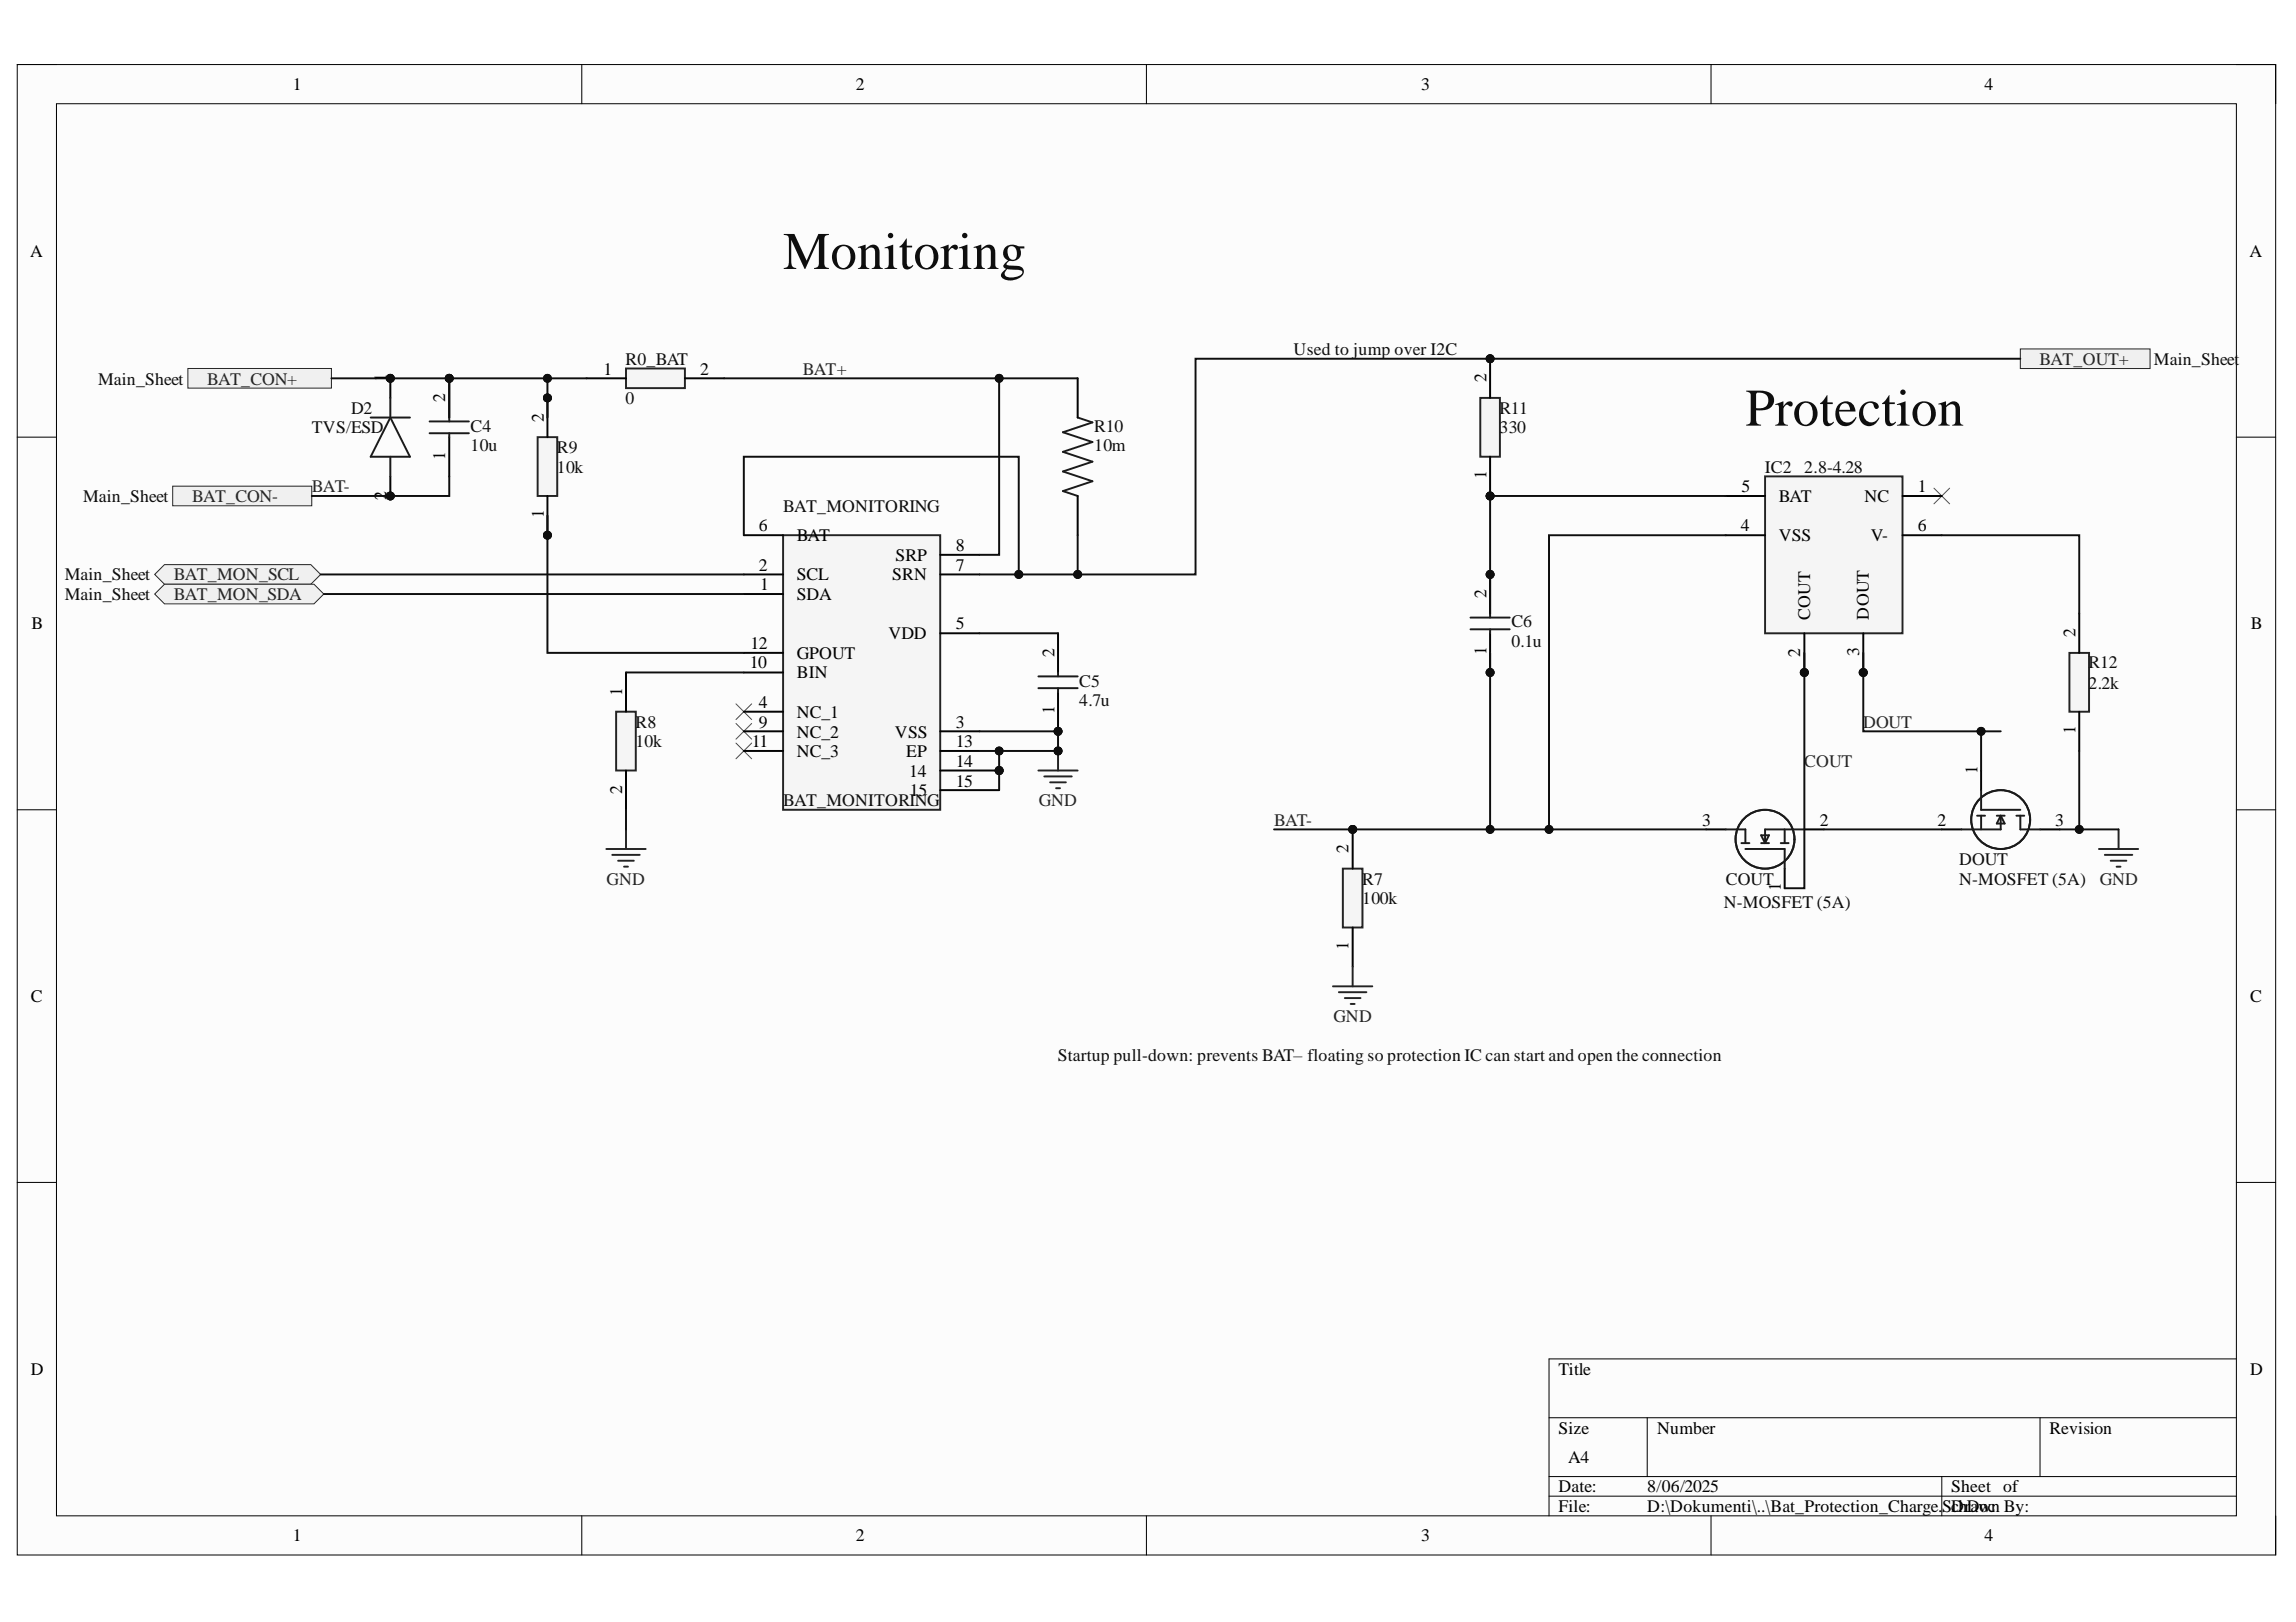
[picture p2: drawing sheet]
<svg xmlns="http://www.w3.org/2000/svg" width="297mm" height="210mm" viewBox="0 0 297 210" stroke-linecap="round" stroke-linejoin="round" font-family="sans-serif">
<defs><g id="words">
<g font-size="6.8" fill="#0e0e0e">
<text x="101.3" y="34.8">Monitoring</text>
<text x="225.8" y="55.1">Protection</text>
</g>
<g font-size="2.3">
<text x="37.9" y="11.7">1</text>
<text x="110.7" y="11.7">2</text>
<text x="183.9" y="11.7">3</text>
<text x="256.8" y="11.7">4</text>
<text x="3.9" y="33.3">A</text>
<text x="291" y="33.3">A</text>
<text x="50" y="49.4" transform="rotate(-90 50 49.4)">1</text>
<text x="57.6" y="52" transform="rotate(-90 57.6 52)">2</text>
<text x="78.1" y="48.5">1</text>
<text x="90.6" y="48.5">2</text>
<text x="192.3" y="49.4" transform="rotate(-90 192.3 49.4)">2</text>
<text x="57.6" y="59.5" transform="rotate(-90 57.6 59.5)">1</text>
<text x="70.4" y="54.6" transform="rotate(-90 70.4 54.6)">2</text>
<text x="50" y="64.7" transform="rotate(-90 50 64.7)">2</text>
<text x="192.3" y="62" transform="rotate(-90 192.3 62)">1</text>
<text x="225.3" y="63.7">5</text>
<text x="230.1" y="65">BAT</text>
<text x="241.2" y="65">NC</text>
<text x="248.1" y="63.7">1</text>
<text x="70.4" y="67.1" transform="rotate(-90 70.4 67.1)">1</text>
<text x="98.2" y="68.8">6</text>
<text x="103.1" y="70">BAT</text>
<text x="123.6" y="71.3">8</text>
<text x="225.2" y="68.8">4</text>
<text x="230.1" y="70">VSS</text>
<text x="242" y="70">V-</text>
<text x="248.1" y="68.8">6</text>
<text x="98.2" y="73.8">2</text>
<text x="98.4" y="76.4">1</text>
<text x="103.1" y="77.6">SDA</text>
<text x="103.1" y="75.1">SCL</text>
<text x="115.4" y="75.1">SRN</text>
<text x="115.9" y="72.6">SRP</text>
<text x="123.6" y="73.8">7</text>
<text x="192.3" y="77.4" transform="rotate(-90 192.3 77.4)">2</text>
<text x="4.1" y="81.4">B</text>
<text x="97.1" y="84">12</text>
<text x="114.9" y="82.7">VDD</text>
<text x="123.6" y="81.4">5</text>
<text x="234.2" y="80.2" transform="rotate(-90 234.2 80.2)">COUT</text>
<text x="241.8" y="80.2" transform="rotate(-90 241.8 80.2)">DOUT</text>
<text x="268.5" y="82.5" transform="rotate(-90 268.5 82.5)">2</text>
<text x="291.2" y="81.4">B</text>
<text x="97" y="86.5">10</text>
<text x="103.1" y="87.8">BIN</text>
<text x="103.1" y="85.2">GPOUT</text>
<text x="136.4" y="85" transform="rotate(-90 136.4 85)">2</text>
<text x="192.3" y="84.8" transform="rotate(-90 192.3 84.8)">1</text>
<text x="232.9" y="85" transform="rotate(-90 232.9 85)">2</text>
<text x="240.5" y="84.9" transform="rotate(-90 240.5 84.9)">3</text>
<text x="80.5" y="90.1" transform="rotate(-90 80.5 90.1)">1</text>
<text x="98.2" y="91.7">4</text>
<text x="98.2" y="94.2">9</text>
<text x="103.1" y="92.9">NC_1</text>
<text x="103.1" y="95.5">NC_2</text>
<text x="115.8" y="95.5">VSS</text>
<text x="123.6" y="94.2">3</text>
<text x="136.4" y="92.4" transform="rotate(-90 136.4 92.4)">1</text>
<text x="268.5" y="95" transform="rotate(-90 268.5 95)">1</text>
<text x="97.3" y="96.7">11</text>
<text x="103.1" y="98">NC_3</text>
<text x="117.2" y="98">EP</text>
<text x="117.6" y="100.5">14</text>
<text x="123.6" y="96.7">13</text>
<text x="123.6" y="99.3">14</text>
<text x="123.6" y="101.8">15</text>
<text x="255.8" y="100.2" transform="rotate(-90 255.8 100.2)">1</text>
<text x="80.5" y="102.8" transform="rotate(-90 80.5 102.8)">2</text>
<text x="117.7" y="103.1">15</text>
<text x="220.2" y="106.9">3</text>
<text x="235.4" y="106.9">2</text>
<text x="250.7" y="106.9">2</text>
<text x="265.9" y="106.9">3</text>
<text x="174.5" y="110.3" transform="rotate(-90 174.5 110.3)">2</text>
<text x="230.4" y="115.3" transform="rotate(-90 230.4 115.3)">1</text>
<text x="174.5" y="122.9" transform="rotate(-90 174.5 122.9)">1</text>
<text x="4" y="129.7">C</text>
<text x="291.1" y="129.7">C</text>
<text x="4" y="177.9">D</text>
<text x="201.6" y="177.9">Title</text>
<text x="291.1" y="177.9">D</text>
<text x="201.6" y="185.5">Size</text>
<text x="214.4" y="185.5">Number</text>
<text x="265.1" y="185.5">Revision</text>
<text x="202.9" y="189.3">A4</text>
<text x="201.6" y="193.1">Date:</text>
<text x="201.6" y="195.7">File:</text>
<text x="213.1" y="193.1">8/06/2025</text>
<text x="213.1" y="195.7">D:\Dokumenti\..\Bat_Protection_Charge.</text>
<text x="251.2" y="195.7">ScDhrawn By:</text>
<text x="252.4" y="193.1">Sheet of</text>
<text x="254.5" y="195.7">Doc</text>
<text x="37.9" y="199.5">1</text>
<text x="110.7" y="199.5">2</text>
<text x="183.9" y="199.5">3</text>
<text x="256.8" y="199.5">4</text>
</g>
<g font-size="2.3" fill="#0e0e0e">
<text x="80.9" y="47.2">R0_BAT</text>
<text x="167.4" y="46">Used to jump over I2C</text>
<text x="278.7" y="47.2">Main_Sheet</text>
<text x="12.7" y="49.8">Main_Sheet</text>
<text x="45.4" y="53.6">D2</text>
<text x="80.9" y="52.3">0</text>
<text x="194" y="53.6">R11</text>
<text x="40.3" y="56.1">TVS/ESD</text>
<text x="60.9" y="55.8">C4</text>
<text x="60.9" y="58.4">10u</text>
<text x="72.1" y="58.6">R9</text>
<text x="141.6" y="55.8">R10</text>
<text x="141.6" y="58.4">10m</text>
<text x="194" y="56.1">330</text>
<text x="10.7" y="65">Main_Sheet</text>
<text x="72.1" y="61.2">10k</text>
<text x="228.3" y="61.2">IC2</text>
<text x="233.4" y="61.2">2.8-4.28</text>
<text x="101.3" y="66.2">BAT_MONITORING</text>
<text x="8.4" y="75.1">Main_Sheet</text>
<text x="8.4" y="77.6">Main_Sheet</text>
<text x="195.5" y="81.2">C6</text>
<text x="195.5" y="83.7">0.1u</text>
<text x="139.6" y="88.9">C5</text>
<text x="270.2" y="86.5">R12</text>
<text x="270.2" y="89.1">2.2k</text>
<text x="82.2" y="94.2">R8</text>
<text x="139.6" y="91.4">4.7u</text>
<text x="82.2" y="96.7">10k</text>
<text x="101.3" y="104.3">BAT_MONITORING</text>
<text x="253.5" y="111.9">DOUT</text>
<text x="176.2" y="114.5">R7</text>
<text x="176.2" y="117">100k</text>
<text x="223" y="117.5">N-MOSFET (5A)</text>
<text x="223.3" y="114.5">COUT</text>
<text x="253.5" y="114.5">N-MOSFET (5A)</text>
<text x="136.8" y="137.3">Startup pull-down: prevents BAT– floating so protection IC can start and open the connection</text>
</g>
<g font-size="2.3" fill="#262626">
<text x="263.9" y="47.2">BAT_OUT+</text>
<text x="26.8" y="49.8">BAT_CON+</text>
<text x="103.9" y="48.5">BAT+</text>
<text x="24.9" y="65">BAT_CON-</text>
<text x="40.3" y="63.7">BAT-</text>
<text x="22.5" y="75.1">BAT_MON_SCL</text>
<text x="22.5" y="77.6">BAT_MON_SDA</text>
<text x="241" y="94.2">DOUT</text>
<text x="233.4" y="99.3">COUT</text>
<text x="134.4" y="104.3">GND</text>
<text x="164.8" y="106.9">BAT-</text>
<text x="78.5" y="114.5">GND</text>
<text x="271.6" y="114.5">GND</text>
<text x="172.5" y="132.2">GND</text>
</g>
</g></defs>
<path d="M2.2 8.4h292.2v192.8h-292.2z" fill-rule="evenodd" fill="#fcfcfc"/>
<path d="M2.2 8.4h292.2v192.8h-292.2z" fill="none" stroke="#000" stroke-width=".13"/>
<path d="M7.3 13.4h282v182.8h-282z" fill-rule="evenodd" fill="#fcfcfc"/>
<g fill="none" stroke="#000" stroke-width=".13">
<path d="M2.2 8.3h5.1M7.3 13.4h282v182.8h-282zM75.3 8.3v5.1M148.3 8.3v5.1M221.4 8.4v5M289.3 8.4h5.1v5M2.2 56.6h5.1M289.3 56.6h5.1M2.2 104.8h5.1M289.3 104.8h5.1M2.2 153h5.1M289.3 153h5.1"/>
<path d="M289.3 175.9h-88.9v20.3M75.3 196.2v5M148.3 196.2v5M200.4 183.5h88.9M200.4 191.1h88.9M200.4 193.6h88.9M213.1 183.5v7.6M221.4 196.2v5M251.2 191.1v5.1M263.9 183.5v7.6M294.4 196.2v5"/>
</g>
<path d="M271.5 109.9h5.1M272.3 110.6h3.6M273.1 111.4h2M273.8 112.2h.5M274.1 107.3v2.6" fill="none" stroke="#262626" stroke-width=".25"/>
<path d="M21.3 73.1h18.9l1.3 1.2-1.3 1.3h-18.9l-1.3-1.3z" fill-rule="evenodd" fill="#f0f0f0"/>
<path d="M21.3 73.1h18.9l1.3 1.2-1.3 1.3h-18.9l-1.3-1.3z" fill="none" stroke="#262626" stroke-width=".13"/>
<path d="M20 76.9l1.3-1.3h19.3l1.3 1.3-1.3 1.2h-19.3z" fill-rule="evenodd" fill="#f0f0f0"/>
<path d="M20 76.9l1.3-1.3h19.3l1.3 1.3-1.3 1.2h-19.3z" fill="none" stroke="#262626" stroke-width=".13"/>
<path d="M24.3 47.7h18.6v2.5h-18.6z" fill-rule="evenodd" fill="#f0f0f0"/>
<path d="M24.3 47.7h18.6v2.5h-18.6z" fill="none" stroke="#262626" stroke-width=".13"/>
<path d="M134.3 99.7h5.1M136.9 97.2v2.5M135.1 100.5h3.6M135.9 101.2h2M136.6 102h.5" fill="none" stroke="#262626" stroke-width=".25"/>
<circle cx="136.9" cy="97.2" r=".51" fill="#0e0e0e"/>
<circle cx="136.9" cy="97.2" r=".51" fill="none" stroke="#0e0e0e" stroke-width=".13"/>
<path d="M250.2 63.2l2 2M252.2 63.2l-2 2M95.2 96.2l2 2M95.2 93.6l2 2.1M95.2 91.1l2 2M97.2 96.2l-2 2M97.2 93.6l-2 2.1M97.2 91.1l-2 2" fill="none" stroke="#4c4c4c" stroke-width=".13"/>
<path d="M78.4 109.9h5.1M79.2 110.6h3.6M80 111.4h2M80.7 112.2h.5M81 107.3v2.6" fill="none" stroke="#262626" stroke-width=".25"/>
<path d="M139.4 54l1.9 .7-3.8 1.2 3.8 1.3-3.8 1.3 3.8 1.2-3.8 1.3 3.8 1.3-3.8 1.3 1.9 .6" fill="none" stroke="#1c1c1c" stroke-width=".25"/>
<path d="M139.4 49v5M139.4 64.2v5.1" fill="none" stroke="#000" stroke-width=".25"/>
<circle cx="129.3" cy="99.7" r=".51" fill="#0e0e0e"/>
<circle cx="129.3" cy="99.7" r=".51" fill="none" stroke="#0e0e0e" stroke-width=".13"/>
<path d="M101.3 69.3h20.3v35.5h-20.3z" fill-rule="evenodd" fill="#f5f5f5"/>
<path d="M101.3 69.3h20.3v35.5h-20.3z" fill="none" stroke="#262626" stroke-width=".25"/>
<g fill="none" stroke="#000" stroke-width=".25">
<path d="M96.2 76.9h5.1M96.2 74.3h5.1M96.2 69.3h5.1M121.6 74.3h5.1M121.6 71.8h5.1M96.2 94.6h5.1M96.2 92.1h5.1M96.2 87h5.1M96.2 97.2h5.1M96.2 84.5h5.1M121.6 94.6h5.1M121.6 82h5.1"/>
<path d="M121.6 97.2h5.1M121.6 99.7h7.7"/>
</g>
<circle cx="129.3" cy="99.7" r=".51" fill="#0e0e0e"/>
<circle cx="129.3" cy="99.7" r=".51" fill="none" stroke="#0e0e0e" stroke-width=".13"/>
<path d="M121.6 102.3h7.7" fill="none" stroke="#000" stroke-width=".25"/>
<path d="M22.3 62.9h18v2.6h-18z" fill-rule="evenodd" fill="#f0f0f0"/>
<path d="M22.3 62.9h18v2.6h-18z" fill="none" stroke="#262626" stroke-width=".13"/>
<path d="M261.4 45.2h16.8v2.5h-16.8z" fill-rule="evenodd" fill="#f0f0f0"/>
<path d="M261.4 45.2h16.8v2.5h-16.8z" fill="none" stroke="#262626" stroke-width=".13"/>
<circle cx="50.5" cy="49" r=".51" fill="#0e0e0e"/>
<circle cx="50.5" cy="49" r=".51" fill="none" stroke="#0e0e0e" stroke-width=".13"/>
<circle cx="50.5" cy="64.2" r=".51" fill="#0e0e0e"/>
<circle cx="50.5" cy="64.2" r=".51" fill="none" stroke="#0e0e0e" stroke-width=".13"/>
<path d="M50.5 49v2.5" fill="none" stroke="#000" stroke-width=".25"/>
<circle cx="50.5" cy="49" r=".51" fill="#0e0e0e"/>
<circle cx="50.5" cy="49" r=".51" fill="none" stroke="#0e0e0e" stroke-width=".13"/>
<path d="M50.5 61.6v2.6" fill="none" stroke="#000" stroke-width=".25"/>
<circle cx="50.5" cy="64.2" r=".51" fill="#0e0e0e"/>
<circle cx="50.5" cy="64.2" r=".51" fill="none" stroke="#0e0e0e" stroke-width=".13"/>
<path d="M48 54h5M50.5 54l2.5 5.1h-5zM50.5 51.5v2.5M50.5 59.1v2.5" fill="none" stroke="#1c1c1c" stroke-width=".25"/>
<circle cx="58.1" cy="49" r=".51" fill="#0e0e0e"/>
<circle cx="58.1" cy="49" r=".51" fill="none" stroke="#0e0e0e" stroke-width=".13"/>
<path d="M58.1 49v5M58.1 56.6v5" fill="none" stroke="#000" stroke-width=".25"/>
<circle cx="58.1" cy="49" r=".51" fill="#0e0e0e"/>
<circle cx="58.1" cy="49" r=".51" fill="none" stroke="#0e0e0e" stroke-width=".13"/>
<path d="M55.6 56.1h5.1M55.6 54.5h5.1M58.1 54v.5M58.1 56.1v.5" fill="none" stroke="#1c1c1c" stroke-width=".25"/>
<circle cx="136.9" cy="94.6" r=".51" fill="#0e0e0e"/>
<circle cx="136.9" cy="94.6" r=".51" fill="none" stroke="#0e0e0e" stroke-width=".13"/>
<path d="M136.9 89.6v5" fill="none" stroke="#000" stroke-width=".25"/>
<circle cx="136.9" cy="94.6" r=".51" fill="#0e0e0e"/>
<circle cx="136.9" cy="94.6" r=".51" fill="none" stroke="#0e0e0e" stroke-width=".13"/>
<path d="M136.9 82v5" fill="none" stroke="#000" stroke-width=".25"/>
<path d="M134.3 89.1h5.1M134.3 87.5h5.1M136.9 87v.5M136.9 89.1v.5" fill="none" stroke="#1c1c1c" stroke-width=".25"/>
<circle cx="192.8" cy="87" r=".51" fill="#0e0e0e"/>
<circle cx="192.8" cy="87" r=".51" fill="none" stroke="#0e0e0e" stroke-width=".13"/>
<circle cx="192.8" cy="74.3" r=".51" fill="#0e0e0e"/>
<circle cx="192.8" cy="74.3" r=".51" fill="none" stroke="#0e0e0e" stroke-width=".13"/>
<path d="M192.8 82v5" fill="none" stroke="#000" stroke-width=".25"/>
<circle cx="192.8" cy="87" r=".51" fill="#0e0e0e"/>
<circle cx="192.8" cy="87" r=".51" fill="none" stroke="#0e0e0e" stroke-width=".13"/>
<path d="M192.8 74.3v5.1" fill="none" stroke="#000" stroke-width=".25"/>
<circle cx="192.8" cy="74.3" r=".51" fill="#0e0e0e"/>
<circle cx="192.8" cy="74.3" r=".51" fill="none" stroke="#0e0e0e" stroke-width=".13"/>
<path d="M190.2 79.9h5.1M192.8 79.4v.5M190.2 81.4h5.1M192.8 81.4v.6" fill="none" stroke="#1c1c1c" stroke-width=".25"/>
<path d="M81 47.7h7.6v2.5h-7.6z" fill-rule="evenodd" fill="#f5f5f5"/>
<path d="M81 47.7h7.6v2.5h-7.6z" fill="none" stroke="#262626" stroke-width=".25"/>
<path d="M75.9 49h5.1M88.6 49h5.1" fill="none" stroke="#000" stroke-width=".25"/>
<circle cx="70.8" cy="69.3" r=".51" fill="#0e0e0e"/>
<circle cx="70.8" cy="69.3" r=".51" fill="none" stroke="#0e0e0e" stroke-width=".13"/>
<circle cx="70.8" cy="51.5" r=".51" fill="#0e0e0e"/>
<circle cx="70.8" cy="51.5" r=".51" fill="none" stroke="#0e0e0e" stroke-width=".13"/>
<path d="M69.6 56.6h2.5v7.6h-2.5z" fill-rule="evenodd" fill="#f5f5f5"/>
<path d="M69.6 56.6h2.5v7.6h-2.5z" fill="none" stroke="#262626" stroke-width=".25"/>
<path d="M70.8 64.2v5.1" fill="none" stroke="#000" stroke-width=".25"/>
<circle cx="70.8" cy="69.3" r=".51" fill="#0e0e0e"/>
<circle cx="70.8" cy="69.3" r=".51" fill="none" stroke="#0e0e0e" stroke-width=".13"/>
<path d="M70.8 51.5v5.1" fill="none" stroke="#000" stroke-width=".25"/>
<circle cx="70.8" cy="51.5" r=".51" fill="#0e0e0e"/>
<circle cx="70.8" cy="51.5" r=".51" fill="none" stroke="#0e0e0e" stroke-width=".13"/>
<path d="M79.7 92.1h2.6v7.6h-2.6z" fill-rule="evenodd" fill="#f5f5f5"/>
<path d="M79.7 92.1h2.6v7.6h-2.6z" fill="none" stroke="#262626" stroke-width=".25"/>
<path d="M81 87v5.1M81 99.7v5.1" fill="none" stroke="#000" stroke-width=".25"/>
<circle cx="192.8" cy="64.2" r=".51" fill="#0e0e0e"/>
<circle cx="192.8" cy="64.2" r=".51" fill="none" stroke="#0e0e0e" stroke-width=".13"/>
<circle cx="192.8" cy="46.4" r=".51" fill="#0e0e0e"/>
<circle cx="192.8" cy="46.4" r=".51" fill="none" stroke="#0e0e0e" stroke-width=".13"/>
<path d="M191.5 51.5h2.5v7.6h-2.5z" fill-rule="evenodd" fill="#f5f5f5"/>
<path d="M191.5 51.5h2.5v7.6h-2.5z" fill="none" stroke="#262626" stroke-width=".25"/>
<path d="M192.8 59.1v5.1" fill="none" stroke="#000" stroke-width=".25"/>
<circle cx="192.8" cy="64.2" r=".51" fill="#0e0e0e"/>
<circle cx="192.8" cy="64.2" r=".51" fill="none" stroke="#0e0e0e" stroke-width=".13"/>
<path d="M192.8 46.4v5.1" fill="none" stroke="#000" stroke-width=".25"/>
<circle cx="192.8" cy="46.4" r=".51" fill="#0e0e0e"/>
<circle cx="192.8" cy="46.4" r=".51" fill="none" stroke="#0e0e0e" stroke-width=".13"/>
<path d="M267.7 84.5h2.6v7.6h-2.6z" fill-rule="evenodd" fill="#f5f5f5"/>
<path d="M267.7 84.5h2.6v7.6h-2.6z" fill="none" stroke="#262626" stroke-width=".25"/>
<path d="M269 79.4v5.1M256.3 99.7v2.6M269 92.1v5.1M220.7 107.3h2.6M230.9 112.4v2.5M233.4 107.3h2.6M251.2 107.3h2.6M263.9 107.3h2.6" fill="none" stroke="#000" stroke-width=".25"/>
<g fill="none" stroke="#1c1c1c" stroke-width=".25">
<path d="M223.3 107.3h2.5v1.8M225.3 109.1h1M225.8 109.9h5.1v2.5M227.8 109.1h1.1M227.8 108.1h1.1l-.5 1zM230.4 109.1h1M230.9 107.3v1.8M233.4 107.3h-5v1.8M255.8 105.6h1M256.3 102.3v2.5h5.1M256.3 105.6v1.7M258.3 105.6h1"/>
<path d="M258.8 105.6v1.7h-5M258.8 105.6l.5 1h-1zM260.9 105.6h1M261.4 105.6v1.7h2.5"/>
<circle cx="228.3" cy="108.6" r="3.8"/>
<circle cx="258.8" cy="106.1" r="3.8"/>
</g>
<circle cx="233.4" cy="87" r=".51" fill="#0e0e0e"/>
<circle cx="233.4" cy="87" r=".51" fill="none" stroke="#0e0e0e" stroke-width=".13"/>
<circle cx="241" cy="87" r=".51" fill="#0e0e0e"/>
<circle cx="241" cy="87" r=".51" fill="none" stroke="#0e0e0e" stroke-width=".13"/>
<path d="M228.4 61.7h17.7v20.3h-17.7z" fill-rule="evenodd" fill="#f5f5f5"/>
<path d="M228.4 61.7h17.7v20.3h-17.7z" fill="none" stroke="#262626" stroke-width=".25"/>
<path d="M246.1 64.2h5.1M233.4 82v5" fill="none" stroke="#000" stroke-width=".25"/>
<circle cx="233.4" cy="87" r=".51" fill="#0e0e0e"/>
<circle cx="233.4" cy="87" r=".51" fill="none" stroke="#0e0e0e" stroke-width=".13"/>
<path d="M241.1 82v5" fill="none" stroke="#000" stroke-width=".25"/>
<circle cx="241" cy="87" r=".51" fill="#0e0e0e"/>
<circle cx="241" cy="87" r=".51" fill="none" stroke="#0e0e0e" stroke-width=".13"/>
<path d="M223.3 69.3h5.1M223.3 64.2h5.1M246.1 69.3h5.1" fill="none" stroke="#000" stroke-width=".25"/>
<circle cx="175" cy="107.3" r=".51" fill="#0e0e0e"/>
<circle cx="175" cy="107.3" r=".51" fill="none" stroke="#0e0e0e" stroke-width=".13"/>
<path d="M173.7 112.4h2.6v7.6h-2.6z" fill-rule="evenodd" fill="#f5f5f5"/>
<path d="M173.7 112.4h2.6v7.6h-2.6z" fill="none" stroke="#262626" stroke-width=".25"/>
<path d="M175 107.3v5.1M175 120v5.1" fill="none" stroke="#000" stroke-width=".25"/>
<circle cx="175" cy="107.3" r=".51" fill="#0e0e0e"/>
<circle cx="175" cy="107.3" r=".51" fill="none" stroke="#0e0e0e" stroke-width=".13"/>
<path d="M241.1 84.5v10.1h17.7" fill="none" stroke="#0e0e0e" stroke-width=".25"/>
<circle cx="241" cy="87" r=".51" fill="#0e0e0e"/>
<circle cx="241" cy="87" r=".51" fill="none" stroke="#0e0e0e" stroke-width=".13"/>
<circle cx="256.3" cy="94.6" r=".51" fill="#0e0e0e"/>
<circle cx="256.3" cy="94.6" r=".51" fill="none" stroke="#0e0e0e" stroke-width=".13"/>
<path d="M70.8 66.7v17.8h25.4" fill="none" stroke="#0e0e0e" stroke-width=".25"/>
<circle cx="70.8" cy="69.3" r=".51" fill="#0e0e0e"/>
<circle cx="70.8" cy="69.3" r=".51" fill="none" stroke="#0e0e0e" stroke-width=".13"/>
<path d="M192.8 64.2v15.2" fill="none" stroke="#0e0e0e" stroke-width=".25"/>
<circle cx="192.8" cy="64.2" r=".51" fill="#0e0e0e"/>
<circle cx="192.8" cy="64.2" r=".51" fill="none" stroke="#0e0e0e" stroke-width=".13"/>
<circle cx="192.8" cy="74.3" r=".51" fill="#0e0e0e"/>
<circle cx="192.8" cy="74.3" r=".51" fill="none" stroke="#0e0e0e" stroke-width=".13"/>
<path d="M58.1 49v5" fill="none" stroke="#0e0e0e" stroke-width=".25"/>
<circle cx="58.1" cy="49" r=".51" fill="#0e0e0e"/>
<circle cx="58.1" cy="49" r=".51" fill="none" stroke="#0e0e0e" stroke-width=".13"/>
<path d="M126.7 94.6h10.2v2.6" fill="none" stroke="#0e0e0e" stroke-width=".25"/>
<circle cx="136.9" cy="97.2" r=".51" fill="#0e0e0e"/>
<circle cx="136.9" cy="97.2" r=".51" fill="none" stroke="#0e0e0e" stroke-width=".13"/>
<circle cx="136.9" cy="94.6" r=".51" fill="#0e0e0e"/>
<circle cx="136.9" cy="94.6" r=".51" fill="none" stroke="#0e0e0e" stroke-width=".13"/>
<path d="M192.8 64.2h30.5" fill="none" stroke="#0e0e0e" stroke-width=".25"/>
<circle cx="192.8" cy="64.2" r=".51" fill="#0e0e0e"/>
<circle cx="192.8" cy="64.2" r=".51" fill="none" stroke="#0e0e0e" stroke-width=".13"/>
<path d="M266.5 107.3h7.6" fill="none" stroke="#0e0e0e" stroke-width=".25"/>
<circle cx="269" cy="107.3" r=".51" fill="#0e0e0e"/>
<circle cx="269" cy="107.3" r=".51" fill="none" stroke="#0e0e0e" stroke-width=".13"/>
<path d="M256.3 94.6v5.1" fill="none" stroke="#0e0e0e" stroke-width=".25"/>
<circle cx="256.3" cy="94.6" r=".51" fill="#0e0e0e"/>
<circle cx="256.3" cy="94.6" r=".51" fill="none" stroke="#0e0e0e" stroke-width=".13"/>
<path d="M223.3 69.3h-22.9v38h-7.6v-22.8" fill="none" stroke="#0e0e0e" stroke-width=".25"/>
<circle cx="200.4" cy="107.3" r=".51" fill="#0e0e0e"/>
<circle cx="200.4" cy="107.3" r=".51" fill="none" stroke="#0e0e0e" stroke-width=".13"/>
<circle cx="192.8" cy="107.3" r=".51" fill="#0e0e0e"/>
<circle cx="192.8" cy="107.3" r=".51" fill="none" stroke="#0e0e0e" stroke-width=".13"/>
<circle cx="192.8" cy="87" r=".51" fill="#0e0e0e"/>
<circle cx="192.8" cy="87" r=".51" fill="none" stroke="#0e0e0e" stroke-width=".13"/>
<path d="M200.4 107.3h20.3M236 107.3h15.2" fill="none" stroke="#0e0e0e" stroke-width=".25"/>
<circle cx="200.4" cy="107.3" r=".51" fill="#0e0e0e"/>
<circle cx="200.4" cy="107.3" r=".51" fill="none" stroke="#0e0e0e" stroke-width=".13"/>
<path d="M233.4 84.5v30.4h-2.5" fill="none" stroke="#0e0e0e" stroke-width=".25"/>
<circle cx="233.4" cy="87" r=".51" fill="#0e0e0e"/>
<circle cx="233.4" cy="87" r=".51" fill="none" stroke="#0e0e0e" stroke-width=".13"/>
<path d="M126.7 97.2h10.2" fill="none" stroke="#0e0e0e" stroke-width=".25"/>
<circle cx="129.3" cy="97.2" r=".51" fill="#0e0e0e"/>
<circle cx="129.3" cy="97.2" r=".51" fill="none" stroke="#0e0e0e" stroke-width=".13"/>
<circle cx="136.9" cy="97.2" r=".51" fill="#0e0e0e"/>
<circle cx="136.9" cy="97.2" r=".51" fill="none" stroke="#0e0e0e" stroke-width=".13"/>
<path d="M164.8 107.3h28" fill="none" stroke="#0e0e0e" stroke-width=".25"/>
<circle cx="192.8" cy="107.3" r=".51" fill="#0e0e0e"/>
<circle cx="192.8" cy="107.3" r=".51" fill="none" stroke="#0e0e0e" stroke-width=".13"/>
<circle cx="175" cy="107.3" r=".51" fill="#0e0e0e"/>
<circle cx="175" cy="107.3" r=".51" fill="none" stroke="#0e0e0e" stroke-width=".13"/>
<path d="M139.4 69.3v5h-12.7" fill="none" stroke="#0e0e0e" stroke-width=".25"/>
<circle cx="131.8" cy="74.3" r=".51" fill="#0e0e0e"/>
<circle cx="131.8" cy="74.3" r=".51" fill="none" stroke="#0e0e0e" stroke-width=".13"/>
<circle cx="139.4" cy="74.3" r=".51" fill="#0e0e0e"/>
<circle cx="139.4" cy="74.3" r=".51" fill="none" stroke="#0e0e0e" stroke-width=".13"/>
<path d="M139.4 49h-10.1v22.8h-2.6" fill="none" stroke="#0e0e0e" stroke-width=".25"/>
<circle cx="129.3" cy="49" r=".51" fill="#0e0e0e"/>
<circle cx="129.3" cy="49" r=".51" fill="none" stroke="#0e0e0e" stroke-width=".13"/>
<path d="M96.2 69.3v-10.2h35.6v15.2" fill="none" stroke="#0e0e0e" stroke-width=".25"/>
<circle cx="131.8" cy="74.3" r=".51" fill="#0e0e0e"/>
<circle cx="131.8" cy="74.3" r=".51" fill="none" stroke="#0e0e0e" stroke-width=".13"/>
<path d="M261.4 46.4h-106.7v27.9h-15.3" fill="none" stroke="#0e0e0e" stroke-width=".25"/>
<circle cx="139.4" cy="74.3" r=".51" fill="#0e0e0e"/>
<circle cx="139.4" cy="74.3" r=".51" fill="none" stroke="#0e0e0e" stroke-width=".13"/>
<circle cx="192.8" cy="46.4" r=".51" fill="#0e0e0e"/>
<circle cx="192.8" cy="46.4" r=".51" fill="none" stroke="#0e0e0e" stroke-width=".13"/>
<path d="M58.1 61.6v2.6h-17.8" fill="none" stroke="#0e0e0e" stroke-width=".25"/>
<circle cx="50.5" cy="64.2" r=".51" fill="#0e0e0e"/>
<circle cx="50.5" cy="64.2" r=".51" fill="none" stroke="#0e0e0e" stroke-width=".13"/>
<path d="M42.9 49h27.9" fill="none" stroke="#0e0e0e" stroke-width=".25"/>
<circle cx="50.5" cy="49" r=".51" fill="#0e0e0e"/>
<circle cx="50.5" cy="49" r=".51" fill="none" stroke="#0e0e0e" stroke-width=".13"/>
<circle cx="58.1" cy="49" r=".51" fill="#0e0e0e"/>
<circle cx="58.1" cy="49" r=".51" fill="none" stroke="#0e0e0e" stroke-width=".13"/>
<circle cx="70.8" cy="49" r=".51" fill="#0e0e0e"/>
<circle cx="70.8" cy="49" r=".51" fill="none" stroke="#0e0e0e" stroke-width=".13"/>
<path d="M75.9 49h-5.1v5" fill="none" stroke="#0e0e0e" stroke-width=".25"/>
<circle cx="70.8" cy="51.5" r=".51" fill="#0e0e0e"/>
<circle cx="70.8" cy="51.5" r=".51" fill="none" stroke="#0e0e0e" stroke-width=".13"/>
<circle cx="70.8" cy="49" r=".51" fill="#0e0e0e"/>
<circle cx="70.8" cy="49" r=".51" fill="none" stroke="#0e0e0e" stroke-width=".13"/>
<path d="M93.7 49h35.6" fill="none" stroke="#0e0e0e" stroke-width=".25"/>
<circle cx="129.3" cy="49" r=".51" fill="#0e0e0e"/>
<circle cx="129.3" cy="49" r=".51" fill="none" stroke="#0e0e0e" stroke-width=".13"/>
<path d="M41.5 74.3h54.7M41.9 76.9h54.3M129.3 99.7v2.6" fill="none" stroke="#0e0e0e" stroke-width=".25"/>
<circle cx="129.3" cy="99.7" r=".51" fill="#0e0e0e"/>
<circle cx="129.3" cy="99.7" r=".51" fill="none" stroke="#0e0e0e" stroke-width=".13"/>
<path d="M129.3 97.2v2.5" fill="none" stroke="#0e0e0e" stroke-width=".25"/>
<circle cx="129.3" cy="97.2" r=".51" fill="#0e0e0e"/>
<circle cx="129.3" cy="97.2" r=".51" fill="none" stroke="#0e0e0e" stroke-width=".13"/>
<circle cx="129.3" cy="99.7" r=".51" fill="#0e0e0e"/>
<circle cx="129.3" cy="99.7" r=".51" fill="none" stroke="#0e0e0e" stroke-width=".13"/>
<path d="M81 87h15.2M126.7 82h10.2M269 97.2v10.1M81 104.8v2.5" fill="none" stroke="#0e0e0e" stroke-width=".25"/>
<circle cx="269" cy="107.3" r=".51" fill="#0e0e0e"/>
<circle cx="269" cy="107.3" r=".51" fill="none" stroke="#0e0e0e" stroke-width=".13"/>
<path d="M251.2 69.3h17.8v10.1" fill="none" stroke="#0e0e0e" stroke-width=".25"/>
<path d="M172.4 127.6h5.1M173.2 128.4h3.6M174 129.2h2M174.7 129.9h.6M175 125.1v2.5" fill="none" stroke="#262626" stroke-width=".25"/>
<use href="#words"/>
</svg>
